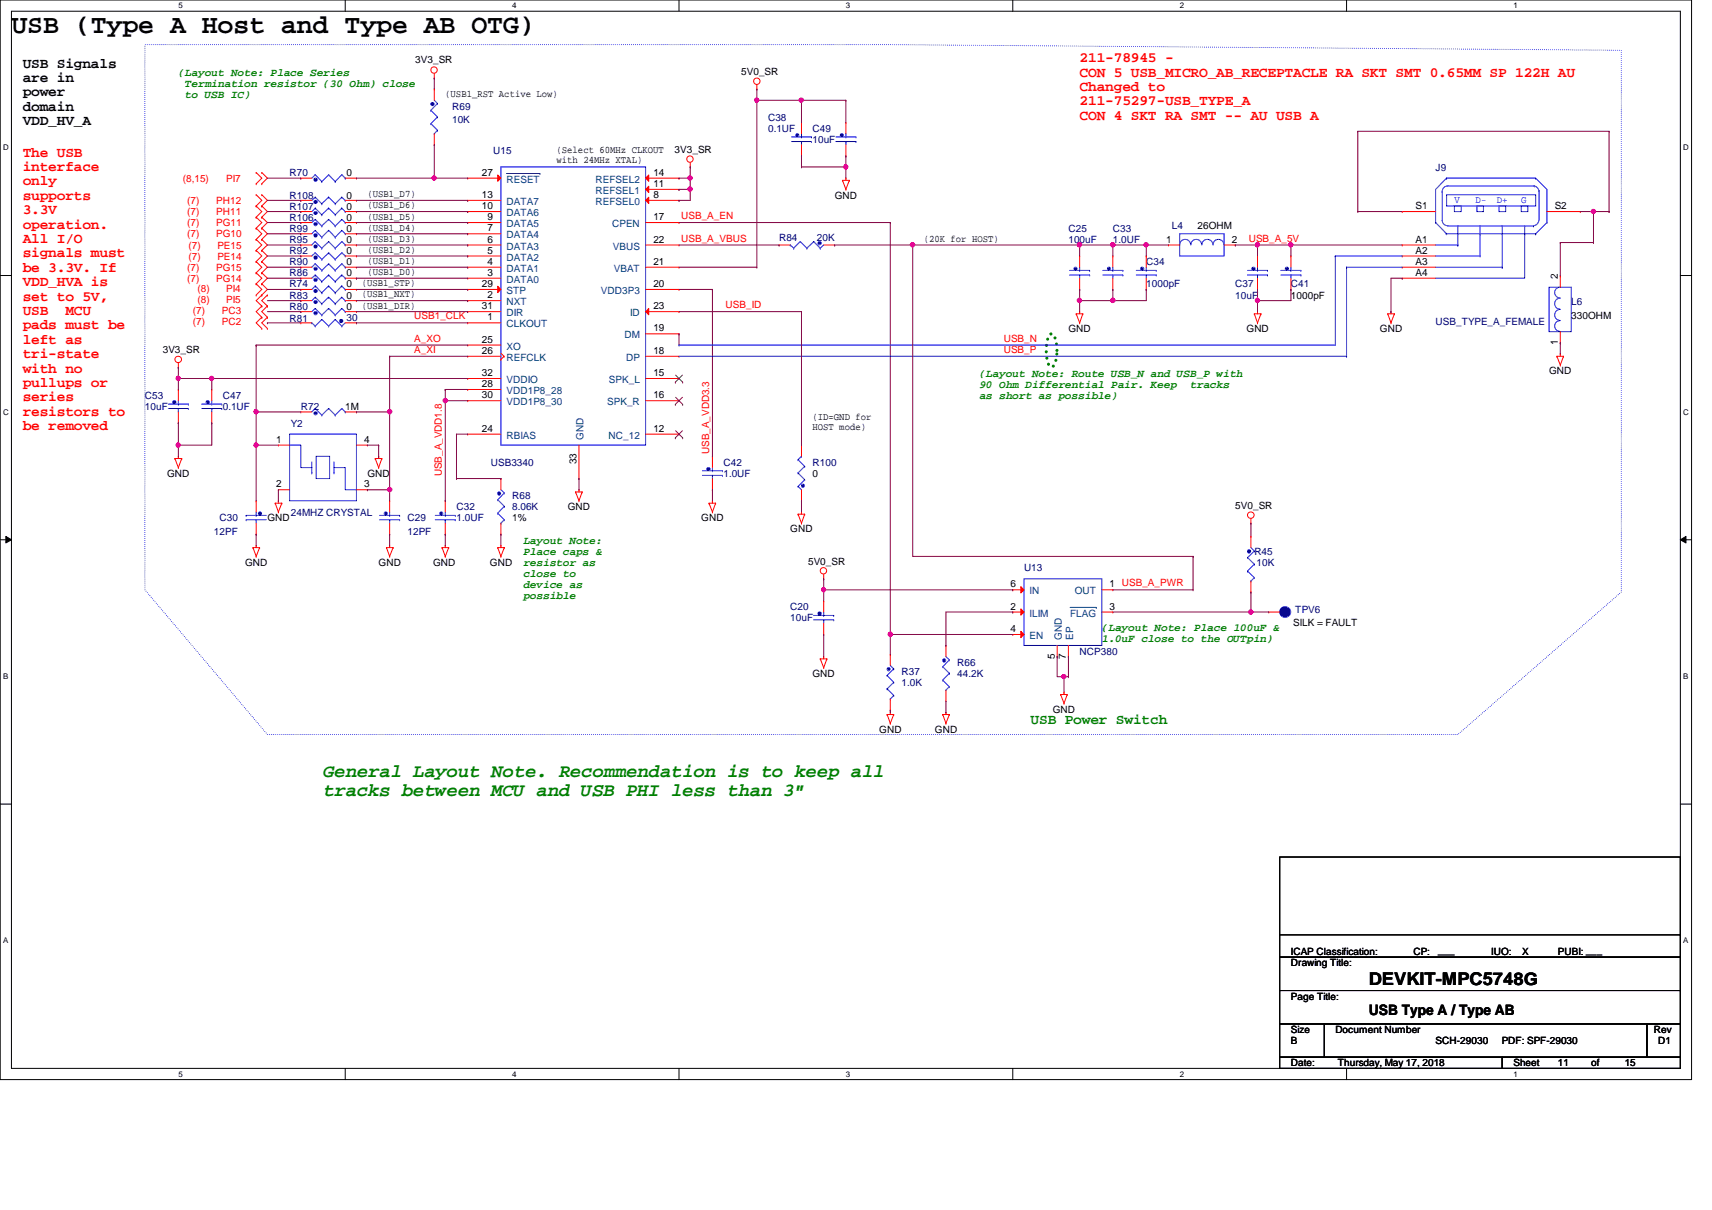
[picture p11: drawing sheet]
<svg xmlns="http://www.w3.org/2000/svg" width="297mm" height="210mm" viewBox="0 0 297 210" stroke-linecap="round" stroke-linejoin="round" font-family="sans-serif">
<defs><g id="words">
<text font-size="4.6" x="2" y="5.8">USB (Type A Host and Type AB OTG)</text>
<g font-size="3.3" fill="#008000">
<text x="56" y="134.8">General Layout Note. Recommendation is to keep all</text>
<text x="56" y="138">tracks between MCU and USB PHI less than 3&quot;</text>
</g>
<text font-size="3" x="237.5" y="170.8">DEVKIT-MPC5748G</text>
<g font-size="2.5">
<text x="3.9" y="11.7">USB Signals</text>
<text x="3.9" y="14.2">are in</text>
<text x="3.9" y="16.7">power</text>
<text x="3.9" y="19.2">domain</text>
<text x="3.9" y="21.7">VDD_HV_A</text>
<text x="237.5" y="176.1">USB Type A / Type AB</text>
</g>
<g font-size="2.5" fill="#f00">
<text x="187.3" y="10.8">211-78945 -</text>
<text x="187.3" y="13.3">CON 5 USB_MICRO_AB_RECEPTACLE RA SKT SMT 0.65MM SP 122H AU</text>
<text x="187.3" y="15.8">Changed to</text>
<text x="187.3" y="18.3">211-75297-USB_TYPE_A</text>
<text x="187.3" y="20.8">CON 4 SKT RA SMT -- AU USB A</text>
<text x="3.9" y="27.2">The USB</text>
<text x="3.9" y="29.7">interface</text>
<text x="3.9" y="32.2">only</text>
<text x="3.9" y="34.7">supports</text>
<text x="3.9" y="37.2">3.3V</text>
<text x="3.9" y="39.7">operation.</text>
<text x="3.9" y="42.2">All I/O</text>
<text x="3.9" y="44.7">signals must</text>
<text x="3.9" y="47.2">be 3.3V. If</text>
<text x="3.9" y="49.7">VDD_HVA is</text>
<text x="3.9" y="52.2">set to 5V,</text>
<text x="3.9" y="54.7">USB</text>
<text x="3.9" y="57.1">pads must be</text>
<text x="3.9" y="59.6">left as</text>
<text x="11.3" y="54.7">MCU</text>
<text x="3.9" y="62.1">tri-state</text>
<text x="3.9" y="64.6">with no</text>
<text x="3.9" y="67.1">pullups or</text>
<text x="3.9" y="69.6">series</text>
<text x="3.9" y="72.1">resistors to</text>
<text x="3.9" y="74.6">be removed</text>
</g>
<text font-size="2.5" fill="#008000" x="178.8" y="125.6">USB Power Switch</text>
<g font-size="1.9" fill="#008000">
<text x="30.9" y="13.3">(Layout Note: Place Series</text>
<text x="32.1" y="15.2">Termination resistor (30 Ohm) close</text>
<text x="32.1" y="17.1">to USB IC)</text>
<text x="169.9" y="65.4">(Layout Note: Route USB_N and USB_P with</text>
<text x="169.9" y="67.3">90 Ohm Differential Pair. Keep</text>
<text x="169.9" y="69.2">as short as possible)</text>
<text x="206.5" y="67.3">tracks</text>
<text x="90.8" y="94.3">Layout Note:</text>
<text x="90.8" y="96.2">Place caps &amp;</text>
<text x="90.8" y="98.1">resistor as</text>
<text x="90.8" y="100">close to</text>
<text x="90.8" y="101.9">device as</text>
<text x="90.8" y="103.8">possible</text>
<text x="191.2" y="109.4">(Layout Note: Place 100uF &amp;</text>
<text x="191.2" y="111.3">1.0uF close to the OUTpin)</text>
</g>
<g font-size="1.7">
<text x="72" y="10.9">3V3_SR</text>
<text x="77.3" y="16.8">(USB1_RST Active Low)</text>
<text x="128.6" y="13">5V0_SR</text>
<text x="96.6" y="26.5">(Select 60MHz CLKOUT</text>
<text x="96.6" y="28.2">with 24MHz XTAL)</text>
<text x="117" y="26.5">3V3_SR</text>
<text x="60.1" y="34.5">0</text>
<text x="60.1" y="30.6">0</text>
<text x="63.8" y="34.2">(USB1_D7)</text>
<text x="83.6" y="34.3">13</text>
<text x="83.6" y="30.5">27</text>
<text x="113.4" y="34.3">8</text>
<text x="113.4" y="32.4">11</text>
<text x="113.4" y="30.5">14</text>
<text x="144.8" y="34.5">GND</text>
<text x="60.1" y="36.4">0</text>
<text x="60.1" y="38.3">0</text>
<text x="60.1" y="40.2">0</text>
<text x="63.8" y="36.2">(USB1_D6)</text>
<text x="63.8" y="38.1">(USB1_D5)</text>
<text x="63.8" y="40">(USB1_D4)</text>
<text x="63.8" y="42">(USB1_D3)</text>
<text x="83.6" y="36.3">10</text>
<text x="84.6" y="40.1">7</text>
<text x="84.6" y="38.2">9</text>
<text x="113.4" y="38.2">17</text>
<text x="160.3" y="42">(20K for HOST)</text>
<text x="207.8" y="39.7">26OHM</text>
<text x="245.6" y="36.3">S1</text>
<text x="269.7" y="36.3">S2</text>
<text x="60.1" y="46">0</text>
<text x="60.1" y="48">0</text>
<text x="60.1" y="42.2">0</text>
<text x="60.1" y="44.1">0</text>
<text x="63.8" y="43.9">(USB1_D2)</text>
<text x="63.8" y="45.8">(USB1_D1)</text>
<text x="63.8" y="47.8">(USB1_D0)</text>
<text x="84.6" y="47.8">3</text>
<text x="84.6" y="45.9">4</text>
<text x="84.6" y="44">5</text>
<text x="84.6" y="42.1">6</text>
<text x="113.4" y="45.9">21</text>
<text x="113.4" y="42.1">22</text>
<text x="202.4" y="42.1">1</text>
<text x="213.7" y="42.1">2</text>
<text x="245.6" y="42.1">A1</text>
<text x="245.6" y="44">A2</text>
<text x="245.6" y="45.9">A3</text>
<text x="245.6" y="47.8">A4</text>
<text x="60.1" y="49.9">0</text>
<text x="60.1" y="51.8">0</text>
<text x="60.1" y="53.8">0</text>
<text x="62.8" y="53.6">(USB1_DIR)</text>
<text x="62.8" y="49.7">(USB1_STP)</text>
<text x="62.8" y="51.6">(USB1_NXT)</text>
<text x="83.6" y="49.8">29</text>
<text x="83.6" y="53.6">31</text>
<text x="84.6" y="51.7">2</text>
<text x="113.4" y="49.8">20</text>
<text x="113.4" y="53.6">23</text>
<text x="224" y="51.8">1000pF</text>
<text x="270.3" y="48.5" transform="rotate(-90 270.3 48.5)">2</text>
<text x="83.6" y="59.4">25</text>
<text x="84.6" y="55.6">1</text>
<text x="113.4" y="57.5">19</text>
<text x="185.4" y="57.6">GND</text>
<text x="216.3" y="57.6">GND</text>
<text x="239.4" y="57.6">GND</text>
<text x="270.3" y="59.9" transform="rotate(-90 270.3 59.9)">1</text>
<text x="272.6" y="55.3">330OHM</text>
<text x="28.2" y="61.3">3V3_SR</text>
<text x="83.6" y="61.4">26</text>
<text x="83.6" y="65.2">32</text>
<text x="113.4" y="65.2">15</text>
<text x="113.4" y="61.4">18</text>
<text x="268.8" y="64.9">GND</text>
<text x="59.9" y="71.1">1M</text>
<text x="83.6" y="67.1">28</text>
<text x="83.6" y="69.1">30</text>
<text x="113.4" y="69.1">16</text>
<text x="47.9" y="76.8">1</text>
<text x="63.2" y="76.8">4</text>
<text x="83.6" y="74.9">24</text>
<text x="113.4" y="74.9">12</text>
<text x="141" y="72.9">(ID=GND for</text>
<text x="141" y="74.6">HOST mode)</text>
<text x="29" y="82.7">GND</text>
<text x="63.8" y="82.7">GND</text>
<text x="100" y="80.5" transform="rotate(-90 100 80.5)">33</text>
<text x="141" y="82.7">0</text>
<text x="47.9" y="84.5">2</text>
<text x="63.2" y="84.5">3</text>
<text x="98.5" y="88.5">GND</text>
<text x="214.3" y="88.3">5V0_SR</text>
<text x="46.4" y="90.4">GND</text>
<text x="88.9" y="90.4">1%</text>
<text x="121.7" y="90.4">GND</text>
<text x="137.1" y="92.4">GND</text>
<text x="42.5" y="98.1">GND</text>
<text x="65.7" y="98.1">GND</text>
<text x="75.1" y="98.1">GND</text>
<text x="85" y="98.1">GND</text>
<text x="140.2" y="98">5V0_SR</text>
<text x="175.3" y="101.9">6</text>
<text x="192.5" y="101.9">1 USB_A_PWR</text>
<text x="175.3" y="105.7">2</text>
<text x="192.5" y="105.7">3</text>
<text x="175.3" y="109.6">4</text>
<text x="224.4" y="108.6">SILK = FAULT</text>
<text x="141" y="117.4">GND</text>
<text x="183" y="114.3" transform="rotate(-90 183 114.3)">5</text>
<text x="185" y="114.3" transform="rotate(-90 185 114.3)">7</text>
<text x="182.7" y="123.6">GND</text>
<text x="152.6" y="127.1">GND</text>
<text x="162.2" y="127.1">GND</text>
<text x="224" y="167.6">Drawing Title:</text>
<text x="224" y="165.7">ICAP Classification:</text>
<text x="245.2" y="165.7">CP:</text>
<text x="249.5" y="165.5">___</text>
<text x="258.7" y="165.7">IUO:</text>
<text x="264.1" y="165.7">X</text>
<text x="270.3" y="165.7">PUBI: ___</text>
<text x="224" y="173.4">Page Title:</text>
<text x="224" y="179.2">Size</text>
<text x="231.7" y="179.2">Document Number</text>
<text x="286.9" y="179.2">Rev</text>
<text x="224" y="185">Date:</text>
<text x="224" y="181.1">B</text>
<text x="232.1" y="185">Thursday, May 17, 2018</text>
<text x="249.1" y="181.1">SCH-29030</text>
<text x="260.6" y="181.1">PDF: SPF-29030</text>
<text x="262.6" y="185">Sheet</text>
<text x="270.3" y="185">11</text>
<text x="276.1" y="185">of</text>
<text x="281.9" y="185">15</text>
<text x="287.7" y="181.1">D1</text>
</g>
<g font-size="1.7" fill="#000080">
<text x="78.4" y="19">R69</text>
<text x="78.4" y="21.3">10K</text>
<text x="133.3" y="20.9">C38</text>
<text x="133.3" y="22.9">0.1UF</text>
<text x="141" y="22.9">C49</text>
<text x="85.6" y="26.7">U15</text>
<text x="141" y="24.8">10uF</text>
<text x="249.1" y="29.6">J9</text>
<text x="50.2" y="34.5">R108</text>
<text x="50.2" y="30.6">R70</text>
<text x="50.2" y="36.4">R107</text>
<text x="50.2" y="38.3">R106</text>
<text x="50.2" y="40.2">R99</text>
<text x="135.2" y="41.8">R84</text>
<text x="141.7" y="41.8">20K</text>
<text x="185.4" y="40.2">C25</text>
<text x="193.1" y="40.2">C33</text>
<text x="203.3" y="39.7">L4</text>
<text x="50.2" y="46">R90</text>
<text x="50.2" y="48">R86</text>
<text x="50.2" y="42.2">R95</text>
<text x="50.2" y="44.1">R92</text>
<text x="185.4" y="42.2">100uF</text>
<text x="193.1" y="42.2">1.0UF</text>
<text x="198.9" y="46">C34</text>
<text x="50.2" y="49.9">R74</text>
<text x="50.2" y="51.8">R83</text>
<text x="50.2" y="53.8">R80</text>
<text x="198.9" y="49.9">1000pF</text>
<text x="214.3" y="49.9">C37</text>
<text x="214.3" y="51.8">10uF</text>
<text x="224" y="49.9">C41</text>
<text x="272.6" y="53">L6</text>
<text x="50.2" y="55.9">R81</text>
<text x="60.1" y="55.7">30</text>
<text x="249.1" y="56.4">USB_TYPE_A_FEMALE</text>
<text x="25.1" y="69.2">C53</text>
<text x="25.1" y="71.1">10uF</text>
<text x="38.6" y="69.2">C47</text>
<text x="38.6" y="71.1">0.1UF</text>
<text x="52.2" y="71.1">R72</text>
<text x="50.5" y="74">Y2</text>
<text x="85.2" y="80.8">USB3340</text>
<text x="125.5" y="80.8">C42</text>
<text x="125.5" y="82.7">1.0UF</text>
<text x="141" y="80.8">R100</text>
<text x="50.5" y="89.5">24MHZ CRYSTAL</text>
<text x="79.2" y="88.5">C32</text>
<text x="88.9" y="86.6">R68</text>
<text x="88.9" y="88.5">8.06K</text>
<text x="37.1" y="92.8">12PF</text>
<text x="38.1" y="90.4">C30</text>
<text x="70.7" y="90.4">C29</text>
<text x="70.7" y="92.8">12PF</text>
<text x="79.2" y="90.4">1.0UF</text>
<text x="177.7" y="99.1">U13</text>
<text x="217.6" y="96.2">R45</text>
<text x="218" y="98.1">10K</text>
<text x="137.1" y="105.9">C20</text>
<text x="137.1" y="107.8">10uF</text>
<text x="224.7" y="106.3">TPV6</text>
<text x="187.3" y="113.6">NCP380</text>
<text x="156.4" y="117.1">R37</text>
<text x="156.4" y="119">1.0K</text>
<text x="166.1" y="115.5">R66</text>
<text x="166.1" y="117.4">44.2K</text>
</g>
<g font-size="1.7" fill="#f00">
<text x="31.7" y="31.5">(8,15)</text>
<text x="32.5" y="35.4">(7)</text>
<text x="37.5" y="35.4">PH12</text>
<text x="39.2" y="31.5">PI7</text>
<text x="32.5" y="41.2">(7)</text>
<text x="32.5" y="39.3">(7)</text>
<text x="32.5" y="37.3">(7)</text>
<text x="37.5" y="41.2">PG10</text>
<text x="37.5" y="39.3">PG11</text>
<text x="37.5" y="37.3">PH11</text>
<text x="118.2" y="38">USB_A_EN</text>
<text x="118.2" y="41.9">USB_A_VBUS</text>
<text x="216.7" y="41.9">USB_A_5V</text>
<text x="32.5" y="47">(7)</text>
<text x="32.7" y="45">(7)</text>
<text x="32.7" y="43.1">(7)</text>
<text x="37.5" y="47">PG15</text>
<text x="37.7" y="45">PE14</text>
<text x="37.7" y="43.1">PE15</text>
<text x="32.5" y="48.9">(7)</text>
<text x="34.2" y="50.7">(8)</text>
<text x="34.2" y="52.6">(8)</text>
<text x="37.5" y="48.9">PG14</text>
<text x="39.2" y="50.7">PI4</text>
<text x="39.2" y="52.6">PI5</text>
<text x="125.9" y="53.5">USB_ID</text>
<text x="33.4" y="56.4">(7)</text>
<text x="33.4" y="54.5">(7)</text>
<text x="38.5" y="56.4">PC2</text>
<text x="38.5" y="54.5">PC3</text>
<text x="71.9" y="59.3">A_XO</text>
<text x="71.9" y="55.4">USB1_CLK</text>
<text x="174.2" y="59.3">USB_N</text>
<text x="71.9" y="61.2">A_XI</text>
<text x="174.2" y="61.2">USB_P</text>
<text x="76.7" y="82.6" transform="rotate(-90 76.7 82.6)">USB_A_VDD1.8</text>
<text x="123" y="78.8" transform="rotate(-90 123 78.8)">USB_A_VDD3.3</text>
</g>
<g font-size="1.7" fill="#004080">
<text x="87.9" y="35.6">DATA7</text>
<text x="87.9" y="31.7">RESET</text>
<text x="103.3" y="35.6">REFSEL0</text>
<text x="103.3" y="33.7">REFSEL1</text>
<text x="103.3" y="31.7">REFSEL2</text>
<text x="87.9" y="41.4">DATA4</text>
<text x="87.9" y="39.4">DATA5</text>
<text x="87.9" y="37.5">DATA6</text>
<text x="106.2" y="39.4">CPEN</text>
<text x="87.9" y="47.2">DATA1</text>
<text x="87.9" y="45.2">DATA2</text>
<text x="87.9" y="43.3">DATA3</text>
<text x="106.3" y="43.3">VBUS</text>
<text x="106.5" y="47.2">VBAT</text>
<text x="87.9" y="53">NXT</text>
<text x="87.9" y="49.1">DATA0</text>
<text x="87.9" y="51">STP</text>
<text x="104.3" y="51">VDD3P3</text>
<text x="87.9" y="56.8">CLKOUT</text>
<text x="87.9" y="54.9">DIR</text>
<text x="108.4" y="58.7">DM</text>
<text x="109.3" y="54.9">ID</text>
<text x="87.9" y="60.7">XO</text>
<text x="87.9" y="62.6">REFCLK</text>
<text x="108.6" y="62.6">DP</text>
<text x="87.9" y="68.4">VDD1P8_28</text>
<text x="87.9" y="70.3">VDD1P8_30</text>
<text x="87.9" y="66.5">VDDIO</text>
<text x="105.4" y="70.3">SPK_R</text>
<text x="105.7" y="66.5">SPK_L</text>
<text x="87.9" y="76.1">RBIAS</text>
<text x="101.3" y="76.2" transform="rotate(-90 101.3 76.2)">GND</text>
<text x="105.6" y="76.1">NC_12</text>
<text x="178.6" y="107">ILIM</text>
<text x="178.6" y="103.1">IN</text>
<text x="185.7" y="107">FLAG</text>
<text x="186.5" y="103.1">OUT</text>
<text x="178.6" y="110.9">EN</text>
<text x="184.2" y="111" transform="rotate(-90 184.2 111)">GND</text>
<text x="186.2" y="111" transform="rotate(-90 186.2 111)">EP</text>
</g>
<g font-size="1.7" fill="#00f">
<text x="252.3" y="35.2">V</text>
<text x="256" y="35.2">D-</text>
<text x="259.7" y="35.2">D+</text>
<text x="263.9" y="35.2">G</text>
</g>
<g font-size="1.4">
<text x="30.9" y="1.4">5</text>
<text x="88.9" y="1.4">4</text>
<text x="146.8" y="1.4">3</text>
<text x="204.7" y="1.4">2</text>
<text x="262.6" y="1.4">1</text>
<text x=".5" y="26.1">D</text>
<text x="292.1" y="26.1">D</text>
<text x=".5" y="71.9">C</text>
<text x="292.1" y="71.9">C</text>
<text x=".5" y="117.8">B</text>
<text x="292.1" y="117.8">B</text>
<text x=".5" y="163.6">A</text>
<text x="292.1" y="163.6">A</text>
<text x="30.9" y="186.8">5</text>
<text x="88.9" y="186.8">4</text>
<text x="146.8" y="186.8">3</text>
<text x="204.7" y="186.8">2</text>
<text x="262.6" y="186.8">1</text>
</g>
</g></defs>
<path d="M0 0h293.5v187.3h-293.5zM2 1.9h289.5v183.4h-289.5z" fill="none" stroke="#000" stroke-width=".17"/>
<g fill="#fff">
<path d="M30.9 .2h.8v1.5h-.8z"/>
<path d="M30.9 185.5h.8v1.6h-.8z"/>
</g>
<path d="M59.9 0v1.9M59.9 185.3v2" fill="none" stroke="#000" stroke-width=".17"/>
<g fill="#fff">
<path d="M88.9 .2h.7v1.5h-.7z"/>
<path d="M88.9 185.5h.7v1.6h-.7z"/>
</g>
<path d="M117.8 0v1.9M117.8 185.3v2" fill="none" stroke="#000" stroke-width=".17"/>
<g fill="#fff">
<path d="M146.8 .2h.7v1.5h-.7z"/>
<path d="M146.8 185.5h.7v1.6h-.7z"/>
</g>
<path d="M175.7 0v1.9M175.7 185.3v2" fill="none" stroke="#000" stroke-width=".17"/>
<g fill="#fff">
<path d="M204.7 .2h.7v1.5h-.7z"/>
<path d="M204.7 185.5h.7v1.6h-.7z"/>
</g>
<path d="M233.6 0v1.9M233.6 185.3v2" fill="none" stroke="#000" stroke-width=".17"/>
<g fill="#fff">
<path d="M262.6 .2h.8v1.5h-.8z"/>
<path d="M262.6 185.5h.8v1.6h-.8z"/>
<path d="M.5 24.8h1v1.6h-1z"/>
<path d="M292.1 24.8h.9v1.6h-.9z"/>
<path d="M.5 70.7h1v1.5h-1z"/>
<path d="M292.1 70.7h.9v1.5h-.9z"/>
</g>
<path d="M0 47.8h2M291.5 47.8h2" fill="none" stroke="#000" stroke-width=".17"/>
<g fill="#fff">
<path d="M.5 116.5h.9v1.6h-.9z"/>
<path d="M292.1 116.5h.8v1.6h-.8z"/>
</g>
<path d="M0 93.6h2M1 93l1 .6-1 .6zM291.5 93.6l1-.6v1.2zM291.5 93.6h2" fill="none" stroke="#000" stroke-width=".17"/>
<path d="M1 93l1 .6-1 .6zM291.5 93.6l1-.6v1.2z" fill="#000"/>
<g fill="#fff">
<path d="M.5 162.4h.9v1.5h-.9z"/>
<path d="M292.1 162.4h.8v1.5h-.8z"/>
</g>
<path d="M0 139.5h2M291.5 139.5h2M222 148.7h69.5v17.3h-69.5zM222 166h69.5v5.8h-69.5zM222 171.8h69.5v5.8h-69.5zM222 177.6h7.8v5.8h-7.8zM222 162.2h69.5M229.8 177.6h55.9v5.8h-55.9zM285.7 177.6h5.8v5.8h-5.8zM291.5 162.2h.1M222 183.4h38.6v1.9h-38.6zM260.6 183.4h30.9v1.9h-30.9z" fill="none" stroke="#000" stroke-width=".17"/>
<path d="M182.2 58l.3-.1a1.53 1.53 0 0 1 .8 1.4l.1 .7a5.2 5.2 0 0 1-.7 3.6l-.2 .1a1.51 1.51 0 0 1-.9-1.5l-.1-1.4a4.6 4.6 0 0 1 .7-2.8z" fill="none" stroke="#008000" stroke-width=".55" stroke-dasharray="0 1.1"/>
<path d="M25.1 7.7h129.4l126.8 1v94l-28.4 24.7h-206.5l-21.3-25.1z" fill="none" stroke="#00f" stroke-width=".17" stroke-dasharray="0 .3"/>
<g fill="none" stroke="#f00" stroke-width=".17">
<path d="M75.3 13.5h.1M75.3 12.7v.8M131.3 15.5h.1M131.3 14.7v.8M44.4 39.6h.1M44.4 37.7h.1M44.4 35.7h.1M44.4 33.8h.1M44.4 29.9h.1M44.4 31.9h.1M44.4 39.6l1 1-1 .9M44.4 37.7l1 .9-1 1"/>
<path d="M44.4 35.7l1 1-1 1M44.4 33.8l1 1-1 .9M44.4 29.9l1 1-1 1M45.4 39.6h.1M45.4 37.7h.1M45.4 35.7h.1M45.4 33.8h.1M45.4 31.9h.1M45.4 29.9h.1M45.4 39.6l1 1-1 .9M45.4 37.7l1 .9-1 1M45.4 35.7l1 1-1 1"/>
<path d="M45.4 33.8l1 1-1 .9M45.4 29.9l1 1-1 1M119.8 29h.1M119.8 28.2v.8M146.2 31.3h.1M146.2 31.3h1.2M146.2 31.3l.6 1.6M146.8 30.9h.1M146.8 32.9h.1M146.8 30.9v.4M147.4 31.3h.1M147.4 31.3l-.6 1.6"/>
<path d="M44.4 49.2h.1M44.4 51.2h.1M44.4 45.4h.1M44.4 47.3h.1M44.4 43.4h.1M44.4 41.5h.1M44.4 49.2l1 1-1 1M44.4 45.4l1 1-1 .9M44.4 43.4l1 1-1 1M44.4 41.5l1 1-1 .9M44.4 47.3l1 1-1 .9M45.4 51.2h.1"/>
<path d="M45.4 49.2h.1M45.4 53.1h.1M45.4 55h.1M45.4 57h.1M45.4 47.3h.1M45.4 45.4h.1M45.4 43.4h.1M45.4 41.5h.1M45.4 49.2l1 1-2 2 1 .9M45.4 55l-1 1 1 1M45.4 53.1l-1 1 1 .9M45.4 45.4l1 1-1 .9"/>
<path d="M45.4 43.4l1 1-1 1M45.4 41.5l1 1-1 .9M45.4 47.3l1 1-1 .9M46.4 51.2h.1M46.4 53.1h.1M46.4 55h.1M46.4 57h.1M46.4 51.2l-1 1 1 .9M46.4 55l-1 1 1 1M46.4 53.1l-1 1 1 .9M186.7 54.4h.1M186.7 54.4h1.2"/>
<path d="M186.7 54.4l.6 1.6M187.3 54.1h.1M187.3 56h.1M187.3 54.1v.3M187.9 54.4h.1M187.9 54.4l-.6 1.6M217.6 54.4h.1M217.6 54.4h1.2M217.6 54.4l.6 1.6M218.2 54.1h.1M218.2 56h.1M218.2 54.1v.3"/>
<path d="M218.8 54.4h.1M218.8 54.4l-.6 1.6M240.8 54.4h.1M240.8 54.4h1.1M240.8 54.4l.5 1.6M241.3 54.1h.1M241.3 56h.1M241.3 54.1v.3M241.9 54.4h.1M241.9 54.4l-.6 1.6M30.3 79.5h.1M30.3 79.5h1.2"/>
<path d="M30.3 79.5l.6 1.6M30.9 79.2h.1M30.9 63.7h.1M30.9 62.9v.8M30.9 79.2v.3M31.5 79.5h.1M31.5 79.5l-.6 1.6M65.1 79.5h.1M65.1 79.5h1.1M65.1 79.5l.6 1.6M65.7 79.2h.1M65.7 79.2v.3"/>
<path d="M66.2 79.5h.1M66.2 79.5l-.5 1.6M270.1 61.8h.1M270.1 61.8h1.2M270.1 61.8l.6 1.5M270.7 61.4h.1M270.7 63.3h.1M270.7 61.4v.4M271.3 61.8h.1M271.3 61.8l-.6 1.5M30.9 81.1h.1M43.9 95h.1"/>
<path d="M43.9 95h1.1M43.9 95l.5 1.5M44.4 94.6h.1M44.4 96.5h.1M44.4 94.6v.4M45 95h.1M45 95l-.6 1.5M47.7 87.3h.1M47.7 87.3h1.2M47.7 87.3l.6 1.5M48.3 86.9h.1M48.3 88.8h.1"/>
<path d="M48.3 86.9v.4M48.9 87.3h.1M48.9 87.3l-.6 1.5M65.7 81.1h.1M67.1 95h.1M67.1 95h1.1M67.1 95l.5 1.5M67.6 94.6h.1M67.6 96.5h.1M67.6 94.6v.4M68.2 95h.1M68.2 95l-.6 1.5"/>
<path d="M76.7 95h.1M76.7 95h1.1M76.7 95l.6 1.5M77.3 94.6h.1M77.3 96.5h.1M77.3 94.6v.4M77.8 95h.1M77.8 95l-.5 1.5M86.4 95h.1M86.4 95h1.1M86.4 95l.5 1.5M86.9 94.6h.1"/>
<path d="M86.9 96.5h.1M86.9 94.6v.4M87.5 95h.1M87.5 95l-.6 1.5M99.9 85.3h.1M99.9 85.3h1.1M99.9 85.3l.6 1.6M100.5 85h.1M100.5 86.9h.1M100.5 85v.3M101 85.3h.1M101 85.3l-.5 1.6"/>
<path d="M123 87.3h.1M123 87.3h1.2M123 87.3l.6 1.5M123.6 86.9h.1M123.6 88.8h.1M123.6 86.9v.4M124.2 87.3h.1M124.2 87.3l-.6 1.5M138.5 89.2h.1M138.5 89.2h1.1M138.5 89.2l.6 1.6M139.1 88.8h.1"/>
<path d="M139.1 90.8h.1M139.1 88.8v.4M139.6 89.2h.1M139.6 89.2l-.5 1.6M142.9 99.6v.8M217 90.8h.1M217 90v.8M142.3 114.3h.1M142.3 114.3h1.2M142.3 114.3l.6 1.5M142.9 100.4h.1M142.9 113.9h.1"/>
<path d="M142.9 115.8h.1M142.9 113.9v.4M143.5 114.3h.1M143.5 114.3l-.6 1.5M153.9 124h.1M153.9 124h1.2M153.9 124l.6 1.5M154.5 123.6h.1M154.5 125.5h.1M154.5 123.6v.4M155.1 124h.1M155.1 124l-.6 1.5"/>
<path d="M163.6 124h.1M163.6 124h1.1M163.6 124l.5 1.5M164.1 123.6h.1M164.1 125.5h.1M164.1 123.6v.4M164.7 124h.1M164.7 124l-.6 1.5M184 120.5h.1M184 120.5h1.2M184 120.5l.6 1.5M184.6 120.1h.1"/>
<path d="M184.6 122h.1M184.6 120.1v.4M185.2 120.5h.1M185.2 120.5l-.6 1.5"/>
<circle cx="75.3" cy="12.1" r=".56"/>
<circle cx="131.3" cy="14.1" r=".56"/>
<circle cx="119.7" cy="27.6" r=".56"/>
<circle cx="30.9" cy="62.4" r=".56"/>
<circle cx="142.9" cy="99" r=".56"/>
<circle cx="217" cy="89.4" r=".56"/>
</g>
<path d="M54.7 34.2h.1M54.7 34.2l-.6 .6M54.7 34.2l1.1 1.1M55.8 35.3h.1M57 34.2h.1M57 34.2l-1.2 1.1M57 34.2l1.2 1.1M58.2 35.3h.1M59.3 34.2h.1M59.3 34.2l-1.1 1.1M59.3 34.2l.6 .6M59.9 34.8h.1" fill="none" stroke="#00f" stroke-width=".17"/>
<circle cx="54.7" cy="35" r=".29" fill="#00f"/>
<g fill="none" stroke="#00f" stroke-width=".17">
<path d="M86.4 86.7h.1M86.4 89h.1M86.4 86.7l1.1 1.1M86.4 89l1.1 1.2M86.9 90.8h.1M86.9 85l.6 .5M87.5 85.5h.1M87.5 87.8h.1M87.5 90.2h.1M87.5 85.5l-1.1 1.2M87.5 87.8l-1.1 1.2M87.5 90.2l-.6 .6"/>
<circle cx="54.7" cy="35" r=".29"/>
</g>
<path d="M52.2 34.8h.1M52.2 34.8h1.9M59.9 34.8h1.9M61.8 34.8h.1" fill="none" stroke="#f00" stroke-width=".17"/>
<circle cx="86.6" cy="85.6" r=".27" fill="#00f"/>
<g fill="none" stroke="#00f" stroke-width=".17">
<path d="M137.3 24.6h3.5M137.3 23.7h3.5M139.1 24.6h.1M139.1 24.6v.5M140.8 24.6h.1M140.8 23.7h.1"/>
<circle cx="86.6" cy="85.6" r=".27"/>
</g>
<path d="M86.9 83h.1M86.9 92.7h.1M86.9 83v2M86.9 90.8v1.9" fill="none" stroke="#f00" stroke-width=".17"/>
<circle cx="138.3" cy="23.5" r=".26" fill="#00f"/>
<g fill="none" stroke="#00f" stroke-width=".17">
<path d="M139.1 23.7h.1M139.1 23.2v.5"/>
<circle cx="138.3" cy="23.5" r=".26"/>
</g>
<path d="M139.1 21.3h.1M139.1 27.1h.1M139.1 21.3v1.9M139.1 25.1v2" fill="none" stroke="#f00" stroke-width=".17"/>
<circle cx="223" cy="106.2" r=".95" fill="#00f"/>
<g fill="none" stroke="#00f" stroke-width=".17">
<path d="M54.1 56h.1M54.1 56l.6 .6M54.7 56.6h.1M55.8 55.4h.1M55.8 55.4l1.2 1.2M55.8 55.4l-1.1 1.2M57 56.6h.1M58.2 55.4h.1M58.2 55.4l1.1 1.2M58.2 55.4l-1.2 1.2M59.3 56.6h.1M59.9 56l-.6 .6"/>
<circle cx="223" cy="106.2" r=".95"/>
</g>
<path d="M220.1 106.2h.1M220.1 106.2h1.9" fill="none" stroke="#f00" stroke-width=".17"/>
<circle cx="59.2" cy="55.7" r=".29" fill="#00f"/>
<g fill="none" stroke="#00f" stroke-width=".17">
<path d="M54.7 45.8h.1M54.7 45.8l-.6 .6M54.7 45.8l1.1 1.1M55.8 46.9h.1M57 45.8h.1M57 45.8l-1.2 1.1M57 45.8l1.2 1.1M58.2 46.9h.1M59.3 45.8h.1M59.3 45.8l-1.1 1.1M59.3 45.8l.6 .6M59.9 46.4h.1"/>
<circle cx="59.2" cy="55.7" r=".29"/>
</g>
<path d="M52.2 56h.1M52.2 56h1.9M59.9 56h1.9M61.8 56h.1" fill="none" stroke="#f00" stroke-width=".17"/>
<circle cx="54.8" cy="46.6" r=".27" fill="#00f"/>
<g fill="none" stroke="#00f" stroke-width=".17">
<path d="M54.7 36.1h.1M54.7 36.1l-.6 .6M54.7 36.1l1.1 1.2M55.8 37.3h.1M57 36.1h.1M57 36.1l-1.2 1.2M57 36.1l1.2 1.2M58.2 37.3h.1M59.3 36.1h.1M59.3 36.1l-1.1 1.2M59.3 36.1l.6 .6M59.9 36.7h.1"/>
<circle cx="54.8" cy="46.6" r=".27"/>
</g>
<path d="M52.2 46.4h.1M52.2 46.4h1.9M59.9 46.4h1.9M61.8 46.4h.1" fill="none" stroke="#f00" stroke-width=".17"/>
<circle cx="54.8" cy="37" r=".27" fill="#00f"/>
<g fill="none" stroke="#00f" stroke-width=".17">
<path d="M54.7 70.9h.1M54.7 70.9l-.6 .6M54.7 70.9l1.1 1.1M55.8 72h.1M57 70.9h.1M57 70.9l-1.2 1.1M57 70.9l1.2 1.1M58.2 72h.1M59.3 70.9h.1M59.3 70.9l-1.1 1.1M59.3 70.9l.6 .6M59.9 71.5h.1"/>
<circle cx="54.8" cy="37" r=".27"/>
</g>
<path d="M52.2 36.7h.1M52.2 36.7h1.9M59.9 36.7h1.9M61.8 36.7h.1" fill="none" stroke="#f00" stroke-width=".17"/>
<circle cx="54.8" cy="71.7" r=".27" fill="#00f"/>
<g fill="none" stroke="#00f" stroke-width=".17">
<path d="M42.7 90.2h.1M42.7 89.4h.1M42.7 90.2h3.5M42.7 89.4h3.5M44.4 90.2h.1M44.4 90.2v.6"/>
<circle cx="54.8" cy="71.7" r=".27"/>
</g>
<path d="M52.2 71.5h.1M52.2 71.5h1.9M59.9 71.5h1.9M61.8 71.5h.1" fill="none" stroke="#f00" stroke-width=".17"/>
<circle cx="45.1" cy="89.1" r=".29" fill="#00f"/>
<g fill="none" stroke="#00f" stroke-width=".17">
<path d="M54.7 30.3h.1M54.7 30.3l-.6 .6M54.7 30.3l1.1 1.2M55.8 31.5h.1M57 30.3h.1M57 30.3l-1.2 1.2M57 30.3l1.2 1.2M58.2 31.5h.1M59.3 30.3h.1M59.3 30.3l-1.1 1.2M59.3 30.3l.6 .6M59.9 30.9h.1"/>
<path d="M44.4 89.4h.1M44.4 88.8v.6"/>
<circle cx="45.1" cy="89.1" r=".29"/>
</g>
<path d="M44.4 86.9h.1M44.4 92.7h.1M44.4 86.9v1.9M44.4 90.8v1.9" fill="none" stroke="#f00" stroke-width=".17"/>
<circle cx="54.7" cy="31.2" r=".29" fill="#00f"/>
<g fill="none" stroke="#00f" stroke-width=".17">
<path d="M35 70.9h3.5M35 70.1h3.5M36.7 70.9h.1M36.7 70.9v.6M38.5 70.9h.1M38.5 70.1h.1"/>
<circle cx="54.7" cy="31.2" r=".29"/>
</g>
<path d="M52.2 30.9h.1M52.2 30.9h1.9M59.9 30.9h1.9M61.8 30.9h.1" fill="none" stroke="#f00" stroke-width=".17"/>
<circle cx="36" cy="69.8" r=".29" fill="#00f"/>
<g fill="none" stroke="#00f" stroke-width=".17">
<path d="M54.7 47.7h.1M54.7 47.7l-.6 .6M54.7 47.7l1.1 1.2M55.8 48.9h.1M57 47.7h.1M57 47.7l-1.2 1.2M57 47.7l1.2 1.2M58.2 48.9h.1M59.3 47.7h.1M59.3 47.7l-1.1 1.2M59.3 47.7l.6 .6M59.9 48.3h.1"/>
<path d="M36.7 70.1h.1M36.7 69.5v.6"/>
<circle cx="36" cy="69.8" r=".29"/>
</g>
<path d="M36.7 67.6h.1M36.7 73.4h.1M36.7 67.6v1.9M36.7 71.5v1.9" fill="none" stroke="#f00" stroke-width=".17"/>
<circle cx="54.7" cy="48.5" r=".29" fill="#00f"/>
<g fill="none" stroke="#00f" stroke-width=".17">
<path d="M54.7 38.1h.1M54.7 38.1l-.6 .5M54.7 38.1l1.1 1.1M55.8 39.2h.1M57 38.1h.1M57 38.1l-1.2 1.1M57 38.1l1.2 1.1M58.2 39.2h.1M59.3 38.1h.1M59.3 38.1l-1.1 1.1M59.3 38.1l.6 .5M59.9 38.6h.1"/>
<circle cx="54.7" cy="48.5" r=".29"/>
</g>
<path d="M52.2 48.3h.1M52.2 48.3h1.9M59.9 48.3h1.9M61.8 48.3h.1" fill="none" stroke="#f00" stroke-width=".17"/>
<circle cx="54.7" cy="38.9" r=".29" fill="#00f"/>
<g fill="none" stroke="#00f" stroke-width=".17">
<path d="M145 24.6h3.5M145 23.7h3.5M146.8 24.6h.1M146.8 24.6v.5M148.5 24.6h.1M148.5 23.7h.1"/>
<circle cx="54.7" cy="38.9" r=".29"/>
</g>
<path d="M52.2 38.6h.1M52.2 38.6h1.9M59.9 38.6h1.9M61.8 38.6h.1" fill="none" stroke="#f00" stroke-width=".17"/>
<circle cx="146.1" cy="23.4" r=".27" fill="#00f"/>
<g fill="none" stroke="#00f" stroke-width=".17">
<path d="M86.9 29h25.1v48.2h-25.1zM146.8 23.7h.1M146.8 23.2v.5"/>
<circle cx="146.1" cy="23.4" r=".27"/>
</g>
<g fill="none" stroke="#f00" stroke-width=".17">
<path d="M146.8 21.3h.1M146.8 27.1h.1M146.8 21.3v1.9M146.8 25.1v2M81.1 56h.1M81.1 52.2h.1M81.1 48.3h.1M81.1 46.4h.1M81.1 44.4h.1M81.1 42.5h.1M81.1 40.6h.1M81.1 56h5.8"/>
<path d="M81.1 52.2h5.8M81.1 48.3h5.8M81.1 46.4h5.8M81.1 44.4h5.8M81.1 42.5h5.8M81.1 40.6h5.8"/>
</g>
<path d="M112 34.8l.6-.6v1.1z" fill="#f00"/>
<path d="M81.1 38.6h.1M81.1 36.7h.1M81.1 38.6h5.8M81.1 36.7h5.8M112 34.8l.6-.6v1.1zM112 34.8h5.8M117.8 34.8h.1" fill="none" stroke="#f00" stroke-width=".17"/>
<path d="M112 32.9l.6-.6v1.1z" fill="#f00"/>
<path d="M81.1 34.8h.1M81.1 34.8h5.8M112 32.9l.6-.6v1.1zM112 32.9h5.8M117.8 32.9h.1" fill="none" stroke="#f00" stroke-width=".17"/>
<path d="M112 30.9l.6-.5v1.1z" fill="#f00"/>
<g fill="none" stroke="#f00" stroke-width=".17">
<path d="M112 30.9l.6-.5v1.1zM112 30.9h5.8M117.8 30.9h.1M81.1 59.9h.1M81.1 59.9h5.8M112 50.2h5.8M112 46.4h5.8M117.8 50.2h.1M117.8 46.4h.1M81.1 75.3h.1M81.1 61.8h.1M81.1 75.3h5.8"/>
<path d="M81.1 61.8h5.8M86.9 62.4h.1M86.9 61.3l.6 .5M87.5 61.8h.1M87.5 61.8l-.6 .6M112 65.7h5.8M112 69.5h5.8M117.8 65.7h.1M117.8 69.5h.1"/>
</g>
<path d="M117.2 66.3h.1M117.2 70.1h.1M117.2 65.1l1.2 1.2M117.2 68.9l1.2 1.2M118.4 65.1l-1.2 1.2M118.4 68.9l-1.2 1.2M118.4 66.3h.1M118.4 70.1h.1" fill="none" stroke="#804000" stroke-width=".17"/>
<path d="M86.4 30.4l.5 .5-.5 .6z" fill="#f00"/>
<path d="M81.1 30.9h.1M81.1 30.9h5.8M86.4 30.4l.5 .5-.5 .6zM81.1 67.6h.1M81.1 67.6h5.8" fill="none" stroke="#f00" stroke-width=".17"/>
<path d="M87.9 30.1h5.8M93.7 30.1h.1" fill="none" stroke="#004080" stroke-width=".17"/>
<path d="M86.4 49.7l.5 .5-.5 .6z" fill="#f00"/>
<g fill="none" stroke="#f00" stroke-width=".17">
<path d="M112 38.6h5.8M117.8 38.6h.1M81.1 50.2h.1M81.1 54.1h.1M81.1 50.2h5.8M81.1 54.1h5.8M86.4 49.7l.5 .5-.5 .6zM112 42.5h5.8M117.8 42.5h.1M81.1 69.5h.1M81.1 65.7h.1M81.1 69.5h5.8"/>
<path d="M81.1 65.7h5.8M100.5 77.2v5.8M100.5 83h.1"/>
</g>
<path d="M112 54.1l.6-.6v1.1z" fill="#f00"/>
<path d="M112 54.1l.6-.6v1.1zM112 54.1h5.8M112 57.9h5.8M117.8 54.1h.1M117.8 57.9h.1M112 61.8h5.8M112 75.3h5.8M117.8 61.8h.1M117.8 75.3h.1" fill="none" stroke="#f00" stroke-width=".17"/>
<path d="M117.2 75.9h.1M117.2 74.7l1.2 1.2M118.4 74.7l-1.2 1.2M118.4 75.9h.1" fill="none" stroke="#804000" stroke-width=".17"/>
<path d="M65.9 90.2h3.4M65.9 89.4h3.4M67.6 90.2h.1M67.6 90.2v.6M69.3 90.2h.1M69.3 89.4h.1" fill="none" stroke="#00f" stroke-width=".17"/>
<circle cx="66.9" cy="89.1" r=".27" fill="#00f"/>
<g fill="none" stroke="#00f" stroke-width=".17">
<path d="M74.8 19.1h.1M74.8 19.1l1.1 1.2M75.3 17.4l.6 .5M75.9 17.9h.1M75.9 17.9l-1.1 1.2M74.8 21.5h.1M74.8 21.5l1.1 1.1M75.3 23.2h.1M75.9 20.3h.1M75.9 22.6h.1M75.9 20.3l-1.1 1.2M75.9 22.6l-.6 .6"/>
<path d="M50.2 75.3h11.6v11.6h-11.6zM50.2 77.2h2v3.9h1.9M54.9 79.2h2.3v3.8h-2.3zM54.1 82h.1M54.1 80.1v1.9M58 82h.1M58 81.1h1.9v3.9h1.9M58 80.1v1.9M67.6 89.4h.1M67.6 88.8v.6"/>
<circle cx="66.9" cy="89.1" r=".27"/>
</g>
<path d="M48.3 77.2h.1M48.3 77.2h1.9M61.8 77.2h2M63.8 77.2h.1M48.3 85h.1M48.3 85h1.9M61.8 85h2M63.8 85h.1M67.6 86.9h.1M67.6 92.7h.1M67.6 86.9v1.9M67.6 90.8v1.9" fill="none" stroke="#f00" stroke-width=".17"/>
<circle cx="75" cy="18" r=".29" fill="#00f"/>
<g fill="none" stroke="#00f" stroke-width=".17">
<path d="M121.9 82.5h3.4M121.9 81.7h3.4M123.6 82.5h.1M123.6 82.5v.5M125.3 82.5h.1M125.3 81.7h.1"/>
<circle cx="75" cy="18" r=".29"/>
</g>
<path d="M75.3 15.5h.1M75.3 15.5v1.9M75.3 25.1h.1M75.3 23.2v1.9" fill="none" stroke="#f00" stroke-width=".17"/>
<circle cx="122.9" cy="81.4" r=".27" fill="#00f"/>
<g fill="none" stroke="#00f" stroke-width=".17">
<path d="M54.7 49.6h.1M54.7 49.6l-.6 .6M54.7 49.6l1.1 1.2M55.8 50.8h.1M57 49.6h.1M57 49.6l-1.2 1.2M57 49.6l1.2 1.2M58.2 50.8h.1M59.3 49.6h.1M59.3 49.6l-1.1 1.2M59.3 49.6l.6 .6M59.9 50.2h.1"/>
<path d="M268.8 49.8h3.8v7.7h-3.8zM270.7 55.6a.93 .93 0 0 0-1 .9 .93 .93 0 0 0 1 1M270.7 53.7a.95 .95 0 0 0-1 .9 .95 .95 0 0 0 1 1M270.7 51.7a.95 .95 0 0 0-1 1 .95 .95 0 0 0 1 .9M270.7 49.8a.93 .93 0 0 0-1 .9 .93 .93 0 0 0 1 1M123.6 81.7h.1M123.6 81.1v.6"/>
<circle cx="122.9" cy="81.4" r=".27"/>
</g>
<path d="M270.7 59.5h.1M270.7 47.9h.1M270.7 47.9v1.9M270.7 57.5v2M123.6 79.2h.1M123.6 79.2v1.9M123.6 85h.1M123.6 83v2" fill="none" stroke="#f00" stroke-width=".17"/>
<circle cx="54.7" cy="50.5" r=".29" fill="#00f"/>
<g fill="none" stroke="#00f" stroke-width=".17">
<path d="M197.1 47.7h3.5M197.1 46.9h3.5M198.9 47.7h.1M198.9 47.7v.6M200.6 47.7h.1M200.6 46.9h.1"/>
<circle cx="54.7" cy="50.5" r=".29"/>
</g>
<path d="M52.2 50.2h.1M52.2 50.2h1.9M59.9 50.2h1.9M61.8 50.2h.1" fill="none" stroke="#f00" stroke-width=".17"/>
<circle cx="198.2" cy="46.6" r=".27" fill="#00f"/>
<g fill="none" stroke="#00f" stroke-width=".17">
<path d="M54.7 40h.1M54.7 40l-.6 .6M54.7 40l1.1 1.1M57 40h.1M57 40l-1.2 1.1M57 40l1.2 1.1M59.3 40h.1M59.3 40l-1.1 1.1M59.3 40l.6 .6M55.8 41.1h.1M58.2 41.1h.1M59.9 40.6h.1"/>
<path d="M198.9 46.9h.1M198.9 46.4v.5"/>
<circle cx="198.2" cy="46.6" r=".27"/>
</g>
<path d="M198.9 44.4h.1M198.9 50.2h.1M198.9 44.4v2M198.9 48.3v1.9" fill="none" stroke="#f00" stroke-width=".17"/>
<circle cx="54.7" cy="40.8" r=".29" fill="#00f"/>
<g fill="none" stroke="#00f" stroke-width=".17">
<path d="M29.2 70.9h3.5M29.2 70.1h3.5M30.9 70.9h.1M30.9 70.9v.6M32.7 70.9h.1M32.7 70.1h.1"/>
<circle cx="54.7" cy="40.8" r=".29"/>
</g>
<path d="M52.2 40.6h.1M52.2 40.6h1.9M59.9 40.6h1.9M61.8 40.6h.1" fill="none" stroke="#f00" stroke-width=".17"/>
<circle cx="30.2" cy="69.8" r=".29" fill="#00f"/>
<g fill="none" stroke="#00f" stroke-width=".17">
<path d="M30.9 70.1h.1M30.9 69.5v.6M153.9 117.2h.1M153.9 119.5h.1M153.9 117.2l1.2 1.2M153.9 119.5l1.2 1.1M154.5 115.4l.6 .6M155.1 116h.1M155.1 118.4h.1M155.1 116l-1.2 1.2M155.1 118.4l-1.2 1.1M154.5 121.2h.1"/>
<path d="M155.1 120.6h.1M155.1 120.6l-.6 .6"/>
<circle cx="30.2" cy="69.8" r=".29"/>
</g>
<path d="M30.9 67.6h.1M30.9 73.4h.1M30.9 67.6v1.9M30.9 71.5v1.9" fill="none" stroke="#f00" stroke-width=".17"/>
<circle cx="154.2" cy="116.1" r=".27" fill="#00f"/>
<g fill="none" stroke="#00f" stroke-width=".17">
<path d="M249.1 38.6h.1M249.1 38.6l1.9 2M250.2 33.2v5a.94 .94 0 0 0 1 1M250.2 33.2h.1M251 33.8h15.4v1.9h-15.4zM251 30.9h.1M251 30.9h15.4M251 30.9l-1.9 2v5.7M251.2 39.2h14.9M252.3 35.7h1.2v1h-1.2zM252.9 39.2v3.3M256.2 35.7h1.2v1h-1.2z"/>
<path d="M256.8 39.2v5.2M260.1 35.7h1.1v1h-1.1zM260.6 39.2v7.2M263.9 35.7h1.2v1h-1.2zM264.5 39.2v1.4M266.1 32.3a.94 .94 0 0 1 .9 .9M266.1 39.2h.1M266.3 32.3h-15.1a.94 .94 0 0 0-1 .9M266.3 32.3h.1M266.4 30.9h.1M266.4 30.9l2 2v5.7M267 38.2a1 1 0 0 1-.9 1"/>
<path d="M267 33h.1M267 33v5.2M268.4 38.6h.1M268.4 38.6l-2 2M204.7 40.6h7.7v3.8h-7.7zM206.6 42.5a.95 .95 0 0 0-1-1 .95 .95 0 0 0-.9 1M208.5 42.5a.93 .93 0 0 0-1-1 .93 .93 0 0 0-.9 1M210.4 42.5a.95 .95 0 0 0-.9-1 .95 .95 0 0 0-1 1M212.3 42.5a.93 .93 0 0 0-.9-1 .93 .93 0 0 0-.9 1M249.1 42.5h3.8M249.1 44.4h7.7M249.1 46.4h11.5"/>
<path d="M250.8 40.6h15.6M251 40.6h.1M252.9 40.6h.1M252.9 42.5h.1M256.8 40.6h.1M256.8 44.4h.1M260.6 40.6h.1M260.6 46.4h.1M264.5 40.6h.1M264.5 40.6v7.7h-15.4M266.4 40.6h.1M177.7 100.4h13.5v11.6h-13.5z"/>
<circle cx="154.2" cy="116.1" r=".27"/>
</g>
<g fill="none" stroke="#f00" stroke-width=".17">
<path d="M243.3 36.7h.1M243.3 36.7h5.8M268.4 36.7h5.8M274.2 36.7h.1M202.7 42.5h.1M202.7 42.5h2M212.4 42.5h1.9M214.3 42.5h.1M243.3 42.5h.1M243.3 44.4h.1M243.3 46.4h.1M243.3 48.3h.1"/>
<path d="M243.3 42.5h5.8M243.3 44.4h5.8M243.3 46.4h5.8M243.3 48.3h5.8M154.5 113.5h.1M154.5 113.5v1.9M191.2 102.3h1.9M193.1 102.3h.1M154.5 123.2h.1M154.5 121.2v2"/>
</g>
<path d="M177.1 105.6l.6 .6-.6 .5z" fill="#f00"/>
<path d="M175.7 106.2h.1M175.7 106.2h2M177.1 105.6l.6 .6-.6 .5z" fill="none" stroke="#f00" stroke-width=".17"/>
<path d="M177.1 101.8l.6 .5-.6 .6z" fill="#f00"/>
<path d="M175.7 102.3h.1M175.7 102.3h2M177.1 101.8l.6 .5-.6 .6zM183.4 113.9h.1M183.4 112v1.9" fill="none" stroke="#f00" stroke-width=".17"/>
<path d="M177.1 109.5l.6 .6-.6 .5z" fill="#f00"/>
<path d="M175.7 110.1h.1M175.7 110.1h2M177.1 109.5l.6 .6-.6 .5zM185.4 113.9h.1M185.4 112v1.9M191.2 106.2h1.9M193.1 106.2h.1" fill="none" stroke="#f00" stroke-width=".17"/>
<path d="M185.7 105.4h4.5M190.2 105.4h.1" fill="none" stroke="#004080" stroke-width=".17"/>
<path d="M138.5 79.8h.1M138.5 79.8l1.1 1.1M139.1 79.2h.1M139.1 79.2l-.6 .6M138.5 84.4h.1M138.5 82h.1M138.5 84.4l.6 .6M138.5 82l1.1 1.2M139.6 83.2h.1M139.6 80.9h.1M139.6 83.2l-1.1 1.2M139.6 80.9l-1.1 1.1" fill="none" stroke="#00f" stroke-width=".17"/>
<circle cx="139.3" cy="84.3" r=".27" fill="#00f"/>
<g fill="none" stroke="#00f" stroke-width=".17">
<path d="M137.1 42.5h.1M137.1 42.5l.6 .6M137.7 43.1h.1M138.8 41.9h.1M138.8 41.9l1.2 1.2M138.8 41.9l-1.1 1.2M140 43.1h.1M141.2 41.9h.1M141.2 41.9l1.1 1.2M141.2 41.9l-1.2 1.2M142.3 43.1h.1M142.9 42.5l-.6 .6"/>
<circle cx="139.3" cy="84.3" r=".27"/>
</g>
<path d="M139.1 77.2h.1M139.1 77.2v2M139.1 86.9h.1M139.1 85v1.9" fill="none" stroke="#f00" stroke-width=".17"/>
<circle cx="142.2" cy="42.2" r=".29" fill="#00f"/>
<g fill="none" stroke="#00f" stroke-width=".17">
<path d="M216.4 47.7h3.5M216.4 46.9h3.5M218.2 47.7h.1M218.2 47.7v.6M219.9 47.7h.1M219.9 46.9h.1"/>
<circle cx="142.2" cy="42.2" r=".29"/>
</g>
<path d="M135.2 42.5h.1M135.2 42.5h1.9M142.9 42.5h1.9M144.8 42.5h.1" fill="none" stroke="#f00" stroke-width=".17"/>
<circle cx="217.5" cy="46.6" r=".27" fill="#00f"/>
<g fill="none" stroke="#00f" stroke-width=".17">
<path d="M54.7 51.6h.1M54.7 51.6l-.6 .6M54.7 51.6l1.1 1.1M55.8 52.7h.1M57 51.6h.1M57 51.6l-1.2 1.1M57 51.6l1.2 1.1M58.2 52.7h.1M59.3 51.6h.1M59.3 51.6l-1.1 1.1M59.3 51.6l.6 .6M59.9 52.2h.1"/>
<path d="M218.2 46.9h.1M218.2 46.4v.5"/>
<circle cx="217.5" cy="46.6" r=".27"/>
</g>
<path d="M218.2 44.4h.1M218.2 50.2h.1M218.2 44.4v2M218.2 48.3v1.9" fill="none" stroke="#f00" stroke-width=".17"/>
<circle cx="54.8" cy="52.4" r=".27" fill="#00f"/>
<g fill="none" stroke="#00f" stroke-width=".17">
<path d="M54.7 41.9h.1M54.7 41.9l-.6 .6M54.7 41.9l1.1 1.2M55.8 43.1h.1M57 41.9h.1M57 41.9l-1.2 1.2M57 41.9l1.2 1.2M58.2 43.1h.1M59.3 41.9h.1M59.3 41.9l-1.1 1.2M59.3 41.9l.6 .6M59.9 42.5h.1"/>
<circle cx="54.8" cy="52.4" r=".27"/>
</g>
<path d="M52.2 52.2h.1M52.2 52.2h1.9M59.9 52.2h1.9M61.8 52.2h.1" fill="none" stroke="#f00" stroke-width=".17"/>
<circle cx="54.8" cy="42.8" r=".27" fill="#00f"/>
<g fill="none" stroke="#00f" stroke-width=".17">
<path d="M75.5 90.2h3.5M75.5 89.4h3.5M77.3 90.2h.1M77.3 90.2v.6M79 90.2h.1M79 89.4h.1"/>
<circle cx="54.8" cy="42.8" r=".27"/>
</g>
<path d="M52.2 42.5h.1M52.2 42.5h1.9M59.9 42.5h1.9M61.8 42.5h.1" fill="none" stroke="#f00" stroke-width=".17"/>
<circle cx="76.6" cy="89.1" r=".27" fill="#00f"/>
<g fill="none" stroke="#00f" stroke-width=".17">
<path d="M77.3 89.4h.1M77.3 88.8v.6M141.2 107.5h3.4M141.2 106.8h3.4M142.9 107.5h.1M142.9 107.5v.6M144.6 107.5h.1M144.6 106.8h.1"/>
<circle cx="76.6" cy="89.1" r=".27"/>
</g>
<path d="M77.3 86.9h.1M77.3 92.7h.1M77.3 86.9v1.9M77.3 90.8v1.9" fill="none" stroke="#f00" stroke-width=".17"/>
<circle cx="142.2" cy="106.4" r=".29" fill="#00f"/>
<g fill="none" stroke="#00f" stroke-width=".17">
<path d="M185.6 47.7h3.5M185.6 46.9h3.5M187.3 47.7h.1M187.3 47.7v.6M189.1 47.7h.1M189.1 46.9h.1M142.9 106.8h.1M142.9 106.2v.6"/>
<circle cx="142.2" cy="106.4" r=".29"/>
</g>
<path d="M142.9 104.3h.1M142.9 110.1h.1M142.9 104.3v1.9M142.9 108.1v2" fill="none" stroke="#f00" stroke-width=".17"/>
<circle cx="186.6" cy="46.6" r=".26" fill="#00f"/>
<g fill="none" stroke="#00f" stroke-width=".17">
<path d="M187.3 46.9h.1M187.3 46.4v.5M222.2 47.7h3.5M222.2 46.9h3.5M224 47.7h.1M224 47.7v.6M225.7 47.7h.1M225.7 46.9h.1"/>
<circle cx="186.6" cy="46.6" r=".26"/>
</g>
<path d="M187.3 44.4h.1M187.3 50.2h.1M187.3 44.4v2M187.3 48.3v1.9" fill="none" stroke="#f00" stroke-width=".17"/>
<circle cx="223.3" cy="46.6" r=".27" fill="#00f"/>
<g fill="none" stroke="#00f" stroke-width=".17">
<path d="M224 46.9h.1M224 46.4v.5M216.4 96.7h.1M216.4 99.1h.1M216.4 96.7l1.2 1.2M216.4 99.1l1.2 1.1M217 95l.6 .6M217.6 95.6h.1M217.6 97.9h.1M217.6 95.6l-1.2 1.1M217.6 97.9l-1.2 1.2M217 100.8h.1"/>
<path d="M217.6 100.2h.1M217.6 100.2l-.6 .6"/>
<circle cx="223.3" cy="46.6" r=".27"/>
</g>
<path d="M224 44.4h.1M224 50.2h.1M224 44.4v2M224 48.3v1.9" fill="none" stroke="#f00" stroke-width=".17"/>
<circle cx="216.7" cy="95.6" r=".29" fill="#00f"/>
<g fill="none" stroke="#00f" stroke-width=".17">
<path d="M191.3 47.7h3.5M191.3 46.9h3.5M193.1 47.7h.1M193.1 47.7v.6M194.8 47.7h.1M194.8 46.9h.1"/>
<circle cx="216.7" cy="95.6" r=".29"/>
</g>
<path d="M217 93h.1M217 93v2M217 102.7h.1M217 100.8v1.9" fill="none" stroke="#f00" stroke-width=".17"/>
<circle cx="192.4" cy="46.6" r=".26" fill="#00f"/>
<g fill="none" stroke="#00f" stroke-width=".17">
<path d="M54.7 53.5h.1M54.7 53.5l-.6 .6M54.7 53.5l1.1 1.2M55.8 54.7h.1M57 53.5h.1M57 53.5l-1.2 1.2M57 53.5l1.2 1.2M58.2 54.7h.1M59.3 53.5h.1M59.3 53.5l-1.1 1.2M59.3 53.5l.6 .6M59.9 54.1h.1"/>
<path d="M193.1 46.9h.1M193.1 46.4v.5"/>
<circle cx="192.4" cy="46.6" r=".26"/>
</g>
<path d="M193.1 44.4h.1M193.1 50.2h.1M193.1 44.4v2M193.1 48.3v1.9" fill="none" stroke="#f00" stroke-width=".17"/>
<circle cx="54.7" cy="54.3" r=".29" fill="#00f"/>
<g fill="none" stroke="#00f" stroke-width=".17">
<path d="M163.6 115.7h.1M163.6 118h.1M163.6 115.7l1.1 1.1M163.6 118l1.1 1.1M164.1 119.7h.1M164.1 113.9l.6 .6M164.7 114.5h.1M164.7 116.8h.1M164.7 119.1h.1M164.7 114.5l-1.1 1.2M164.7 116.8l-1.1 1.2M164.7 119.1l-.6 .6"/>
<circle cx="54.7" cy="54.3" r=".29"/>
</g>
<path d="M52.2 54.1h.1M52.2 54.1h1.9M59.9 54.1h1.9M61.8 54.1h.1" fill="none" stroke="#f00" stroke-width=".17"/>
<circle cx="163.8" cy="114.6" r=".27" fill="#00f"/>
<g fill="none" stroke="#00f" stroke-width=".17">
<path d="M54.7 43.9h.1M54.7 43.9l-.6 .5M54.7 43.9l1.1 1.1M55.8 45h.1M57 43.9h.1M57 43.9l-1.2 1.1M57 43.9l1.2 1.1M58.2 45h.1M59.3 43.9h.1M59.3 43.9l-1.1 1.1M59.3 43.9l.6 .5M59.9 44.4h.1"/>
<circle cx="163.8" cy="114.6" r=".27"/>
</g>
<path d="M164.1 112h.1M164.1 112v1.9M164.1 119.7v1.9M164.1 121.6h.1" fill="none" stroke="#f00" stroke-width=".17"/>
<circle cx="54.7" cy="44.7" r=".29" fill="#00f"/>
<circle cx="54.7" cy="44.7" r=".29" fill="none" stroke="#00f" stroke-width=".17"/>
<path d="M52.2 44.4h.1M52.2 44.4h1.9M59.9 44.4h1.9M61.8 44.4h.1" fill="none" stroke="#f00" stroke-width=".17"/>
<path d="M117.8 34.8h.1M119.8 32.9h.1M119.8 32.9v1.9h-2M117.8 50.2h5.8M123.6 50.2h.1M123.6 50.2v29" fill="none" stroke="#800040" stroke-width=".17"/>
<circle cx="119.7" cy="32.8" r=".38" fill="#f0f"/>
<circle cx="119.7" cy="32.8" r=".38" fill="none" stroke="#f0f" stroke-width=".17"/>
<path d="M117.8 30.9h.1M117.8 30.9h2" fill="none" stroke="#800040" stroke-width=".17"/>
<circle cx="119.7" cy="30.9" r=".37" fill="#f0f"/>
<circle cx="119.7" cy="30.9" r=".37" fill="none" stroke="#f0f" stroke-width=".17"/>
<path d="M117.8 32.9h.1M119.8 29h.1M119.8 30.9h.1M119.8 29v3.9h-2M154.5 38.6v71.5M44.4 59.9h.1M44.4 59.9h36.7M198.9 42.5h.1M198.9 42.5h3.8M154.5 110.1h.1" fill="none" stroke="#800040" stroke-width=".17"/>
<circle cx="154.5" cy="110" r=".38" fill="#f0f"/>
<circle cx="154.5" cy="110" r=".38" fill="none" stroke="#f0f" stroke-width=".17"/>
<path d="M117.8 38.6h36.7M154.5 38.6h.1M117.8 42.5h17.4M135.2 42.5h.1M158.4 42.5h.1M158.4 42.5v54M187.3 42.5h.1M187.3 42.5h5.8" fill="none" stroke="#800040" stroke-width=".17"/>
<path d="M117.8 59.9h.1M117.8 59.9h113.9M117.8 61.8h115.8M233.6 61.8h.1" fill="none" stroke="#00f" stroke-width=".17"/>
<circle cx="158.3" cy="42.5" r=".38" fill="#f0f"/>
<circle cx="158.3" cy="42.5" r=".38" fill="none" stroke="#f0f" stroke-width=".17"/>
<path d="M158.4 42.5h.1M158.4 42.5h28.9" fill="none" stroke="#800040" stroke-width=".17"/>
<circle cx="187.3" cy="42.5" r=".38" fill="#f0f"/>
<circle cx="187.3" cy="42.5" r=".38" fill="none" stroke="#f0f" stroke-width=".17"/>
<path d="M144.8 42.5h.1M144.8 42.5h13.6M187.3 52.2h.1M187.3 52.2h5.8M218.2 50.2h.1M218.2 50.2v2" fill="none" stroke="#800040" stroke-width=".17"/>
<circle cx="187.3" cy="52.1" r=".38" fill="#f0f"/>
<circle cx="187.3" cy="52.1" r=".38" fill="none" stroke="#f0f" stroke-width=".17"/>
<path d="M187.3 50.2h.1M187.3 50.2v2M193.1 50.2h.1M193.1 50.2v2" fill="none" stroke="#800040" stroke-width=".17"/>
<circle cx="193.1" cy="52.1" r=".38" fill="#f0f"/>
<circle cx="193.1" cy="52.1" r=".38" fill="none" stroke="#f0f" stroke-width=".17"/>
<path d="M193.1 42.5h.1M193.1 42.5h5.8M193.1 42.5v1.9M214.3 42.5h.1M214.3 42.5h3.9M224 42.5h.1M224 42.5h19.3" fill="none" stroke="#800040" stroke-width=".17"/>
<circle cx="198.8" cy="42.5" r=".38" fill="#f0f"/>
<circle cx="198.8" cy="42.5" r=".38" fill="none" stroke="#f0f" stroke-width=".17"/>
<circle cx="193.1" cy="42.5" r=".38" fill="#f0f"/>
<circle cx="193.1" cy="42.5" r=".38" fill="none" stroke="#f0f" stroke-width=".17"/>
<g fill="none" stroke="#800040" stroke-width=".17">
<path d="M187.3 42.5h.1M187.3 52.2h.1M187.3 42.5v1.9M187.3 52.2v1.9M198.9 42.5h.1M198.9 50.2h.1M198.9 42.5v1.9M198.9 50.2v2M218.2 42.5h.1M218.2 52.2h.1M218.2 42.5v1.9M218.2 52.2v1.9"/>
<path d="M218.2 42.5h5.8M224 42.5h.1M224 42.5v1.9"/>
</g>
<circle cx="223.9" cy="42.5" r=".38" fill="#f0f"/>
<circle cx="223.9" cy="42.5" r=".38" fill="none" stroke="#f0f" stroke-width=".17"/>
<circle cx="218.1" cy="42.5" r=".38" fill="#f0f"/>
<circle cx="218.1" cy="42.5" r=".38" fill="none" stroke="#f0f" stroke-width=".17"/>
<g fill="none" stroke="#800040" stroke-width=".17">
<path d="M44.4 59.9h.1M44.4 59.9v11.6M46.4 56h.1M46.4 54.1h5.8M46.4 50.2h5.8M46.4 52.2h5.8M46.4 56h5.8M52.2 54.1h.1M52.2 50.2h.1M52.2 52.2h.1M224 50.2h.1M224 50.2v2"/>
<path d="M67.6 71.5h.1M67.6 71.5v13.5M100.5 83h.1M100.5 83v2"/>
</g>
<circle cx="67.6" cy="84.9" r=".37" fill="#f0f"/>
<circle cx="67.6" cy="84.9" r=".37" fill="none" stroke="#f0f" stroke-width=".17"/>
<circle cx="67.6" cy="71.4" r=".38" fill="#f0f"/>
<circle cx="67.6" cy="71.4" r=".38" fill="none" stroke="#f0f" stroke-width=".17"/>
<g fill="none" stroke="#800040" stroke-width=".17">
<path d="M61.8 56h.1M61.8 56h19.3M117.8 54.1h21.3M139.1 54.1h.1M218.2 52.2h.1M218.2 52.2h5.8M67.6 61.8h.1M67.6 61.8h13.5M44.4 92.7h.1M44.4 92.7v1.9M86.9 92.7h.1M86.9 92.7v1.9"/>
<path d="M123.6 85h.1M123.6 85v1.9"/>
</g>
<circle cx="218.1" cy="52.1" r=".38" fill="#f0f"/>
<circle cx="218.1" cy="52.1" r=".38" fill="none" stroke="#f0f" stroke-width=".17"/>
<g fill="none" stroke="#800040" stroke-width=".17">
<path d="M193.1 52.2h.1M193.1 52.2h5.8M44.4 77.2h.1M44.4 71.5h.1M44.4 77.2h3.9M44.4 71.5v15.4M44.4 71.5h7.8M63.8 85h.1M63.8 85h3.8M67.6 92.7h.1M67.6 85h.1M67.6 85v1.9"/>
<path d="M67.6 92.7v1.9"/>
</g>
<circle cx="44.4" cy="77.2" r=".38" fill="#f0f"/>
<circle cx="44.4" cy="77.2" r=".38" fill="none" stroke="#f0f" stroke-width=".17"/>
<circle cx="44.4" cy="71.4" r=".38" fill="#f0f"/>
<circle cx="44.4" cy="71.4" r=".38" fill="none" stroke="#f0f" stroke-width=".17"/>
<g fill="none" stroke="#800040" stroke-width=".17">
<path d="M46.4 38.6h5.8M46.4 36.7h5.8M46.4 34.8h5.8M52.2 38.6h.1M52.2 36.7h.1M52.2 34.8h.1M46.4 48.3h5.8M46.4 46.4h5.8M46.4 44.4h5.8M46.4 42.5h5.8M46.4 40.6h5.8M52.2 48.3h.1"/>
<path d="M52.2 46.4h.1M52.2 44.4h.1M52.2 42.5h.1M52.2 40.6h.1M139.1 54.1v23.1M241.3 54.1h.1M241.3 48.3v5.8M30.9 77.2h.1M30.9 63.7h.1M30.9 73.4h.1M30.9 63.7v2M30.9 73.4v5.8"/>
<path d="M36.7 73.4h.1M36.7 73.4v3.8h-5.8M61.8 71.5h.1M67.6 61.8h.1M67.6 61.8v9.7h-5.8M139.1 77.2h.1"/>
</g>
<path d="M231.7 44.4h.1M231.7 44.4v15.5M231.7 44.4h11.6M233.6 46.4h.1M233.6 46.4v15.4M233.6 46.4h9.7" fill="none" stroke="#00f" stroke-width=".17"/>
<circle cx="30.9" cy="77.2" r=".38" fill="#f0f"/>
<circle cx="30.9" cy="77.2" r=".38" fill="none" stroke="#f0f" stroke-width=".17"/>
<path d="M30.9 65.7h.1M30.9 65.7h5.8" fill="none" stroke="#800040" stroke-width=".17"/>
<circle cx="30.9" cy="65.6" r=".37" fill="#f0f"/>
<circle cx="30.9" cy="65.6" r=".37" fill="none" stroke="#f0f" stroke-width=".17"/>
<path d="M30.9 65.7h.1M30.9 65.7v1.9M36.7 65.7h.1M36.7 65.7v1.9M36.7 65.7h44.4" fill="none" stroke="#800040" stroke-width=".17"/>
<circle cx="36.7" cy="65.6" r=".37" fill="#f0f"/>
<circle cx="36.7" cy="65.6" r=".37" fill="none" stroke="#f0f" stroke-width=".17"/>
<path d="M75.3 13.5h.1M75.3 13.5v2M131.3 17.4h.1M131.3 17.4v29M46.4 30.9h5.8M52.2 30.9h.1M75.3 30.9h.1M75.3 25.1h.1M75.3 30.9h5.8M75.3 25.1v5.8" fill="none" stroke="#800040" stroke-width=".17"/>
<circle cx="131.3" cy="17.4" r=".37" fill="#f0f"/>
<circle cx="131.3" cy="17.4" r=".37" fill="none" stroke="#f0f" stroke-width=".17"/>
<path d="M131.3 17.4h.1M131.3 17.4h7.8M139.1 17.4h.1M139.1 17.4v3.9" fill="none" stroke="#800040" stroke-width=".17"/>
<circle cx="139" cy="17.4" r=".37" fill="#f0f"/>
<circle cx="139" cy="17.4" r=".37" fill="none" stroke="#f0f" stroke-width=".17"/>
<path d="M139.1 17.4h.1M139.1 17.4h7.7M146.8 17.4h.1M146.8 17.4v3.9M139.1 27.1h.1M139.1 27.1v1.9M146.8 27.1h.1M146.8 29h.1M146.8 27.1v3.8" fill="none" stroke="#800040" stroke-width=".17"/>
<circle cx="146.7" cy="29" r=".38" fill="#f0f"/>
<circle cx="146.7" cy="29" r=".38" fill="none" stroke="#f0f" stroke-width=".17"/>
<path d="M131.3 15.5h.1M131.3 15.5v1.9M139.1 29h.1M139.1 29h7.7M117.8 46.4h13.5M131.3 46.4h.1M77.3 69.5v17.4M77.3 86.9h.1M139.1 86.9h.1M139.1 86.9v1.9" fill="none" stroke="#800040" stroke-width=".17"/>
<circle cx="77.3" cy="69.5" r=".37" fill="#f0f"/>
<circle cx="77.3" cy="69.5" r=".37" fill="none" stroke="#f0f" stroke-width=".17"/>
<g fill="none" stroke="#800040" stroke-width=".17">
<path d="M61.8 34.8h19.3M61.8 36.7h19.3M61.8 38.6h19.3M61.8 30.9h13.5M75.3 30.9h.1M81.1 34.8h.1M81.1 36.7h.1M81.1 38.6h.1M61.8 48.3h.1M61.8 40.6h19.3M61.8 42.5h19.3M61.8 44.4h19.3"/>
<path d="M61.8 46.4h19.3M61.8 48.3h19.3M61.8 50.2h19.3M61.8 52.2h19.3M61.8 54.1h19.3M81.1 40.6h.1M81.1 42.5h.1M81.1 44.4h.1M81.1 46.4h.1M81.1 50.2h.1M81.1 52.2h.1M81.1 54.1h.1"/>
<path d="M77.3 67.6h.1M77.3 69.5h.1M77.3 67.6v1.9M77.3 67.6h3.8M77.3 69.5h3.8M79.2 75.3h.1M79.2 75.3h1.9M79.2 75.3v7.7M77.3 92.7h.1M77.3 92.7v1.9M79.2 83h.1M79.2 83h7.7"/>
<path d="M86.9 83h.1"/>
</g>
<circle cx="75.3" cy="30.9" r=".37" fill="#f0f"/>
<circle cx="75.3" cy="30.9" r=".37" fill="none" stroke="#f0f" stroke-width=".17"/>
<path d="M117.8 57.9h.1M117.8 57.9v2M270.7 59.5h.1M270.7 59.5v1.9M142.9 110.1h.1M142.9 102.3h.1M142.9 102.3v2M142.9 110.1v3.8M142.9 102.3h32.8M175.7 102.3h.1" fill="none" stroke="#800040" stroke-width=".17"/>
<circle cx="142.9" cy="102.3" r=".37" fill="#f0f"/>
<circle cx="142.9" cy="102.3" r=".37" fill="none" stroke="#f0f" stroke-width=".17"/>
<g fill="none" stroke="#800040" stroke-width=".17">
<path d="M235.6 36.7h.1M235.6 22.8h.1M235.6 36.7h7.7M235.6 22.8v13.9M235.6 22.8h43.6M274.2 36.7h2.3M276.5 36.7h.1M279.2 22.8h.1M279.2 36.7h.1M279.2 22.8v13.9M63.8 77.2h1.9M65.7 77.2h.1"/>
<path d="M65.7 79.2h.1M65.7 77.2v2M48.3 86.9h.1M48.3 85v1.9M142.9 100.4h.1M142.9 100.4v1.9"/>
</g>
<circle cx="276.4" cy="36.7" r=".37" fill="#f0f"/>
<circle cx="276.4" cy="36.7" r=".37" fill="none" stroke="#f0f" stroke-width=".17"/>
<g fill="none" stroke="#800040" stroke-width=".17">
<path d="M276.5 36.7h.1M276.5 36.7v5.4M276.5 36.7h2.7M279.2 36.7h.1M241.3 48.3h2M243.3 48.3h.1M270.7 42.1h.1M270.7 42.1v5.8M270.7 42.1h5.8M276.5 42.1h.1M164.1 112h.1M164.1 106.2v5.8"/>
<path d="M183.4 113.9h.1M183.4 113.9v3.5h1.2M184.6 117.4h.1M184.6 117.4v2.7M185.4 113.9h.1M185.4 113.9v3.5M193.1 106.2h23.9M217 106.2h.1M217 102.7h.1M217 102.7v3.5M154.5 123.2h.1M154.5 123.2v.4"/>
<path d="M164.1 123.6h.1M164.1 121.6v2"/>
</g>
<circle cx="184.6" cy="117.4" r=".37" fill="#f0f"/>
<circle cx="184.6" cy="117.4" r=".37" fill="none" stroke="#f0f" stroke-width=".17"/>
<path d="M158.4 96.5h48.6M207 96.5h.1M207 96.5v5.8M184.6 117.4h.8M185.4 117.4h.1M193.1 102.3h13.9M207 102.3h.1M217 106.2h.1M217 106.2h3.1" fill="none" stroke="#800040" stroke-width=".17"/>
<circle cx="217" cy="106.2" r=".38" fill="#f0f"/>
<circle cx="217" cy="106.2" r=".38" fill="none" stroke="#f0f" stroke-width=".17"/>
<path d="M217 90.8h.1M217 90.8v2.2M154.5 110.1h.1M154.5 110.1h21.2M154.5 110.1v3.4M164.1 106.2h11.6M175.7 106.2h.1" fill="none" stroke="#800040" stroke-width=".17"/>
<circle cx="119.7" cy="32.8" r=".38" fill="#f0f"/>
<circle cx="119.7" cy="32.8" r=".38" fill="none" stroke="#f0f" stroke-width=".17"/>
<circle cx="119.7" cy="30.9" r=".37" fill="#f0f"/>
<circle cx="119.7" cy="30.9" r=".37" fill="none" stroke="#f0f" stroke-width=".17"/>
<circle cx="154.5" cy="110" r=".38" fill="#f0f"/>
<circle cx="154.5" cy="110" r=".38" fill="none" stroke="#f0f" stroke-width=".17"/>
<circle cx="158.3" cy="42.5" r=".38" fill="#f0f"/>
<circle cx="158.3" cy="42.5" r=".38" fill="none" stroke="#f0f" stroke-width=".17"/>
<circle cx="187.3" cy="42.5" r=".38" fill="#f0f"/>
<circle cx="187.3" cy="42.5" r=".38" fill="none" stroke="#f0f" stroke-width=".17"/>
<circle cx="187.3" cy="52.1" r=".38" fill="#f0f"/>
<circle cx="187.3" cy="52.1" r=".38" fill="none" stroke="#f0f" stroke-width=".17"/>
<circle cx="193.1" cy="52.1" r=".38" fill="#f0f"/>
<circle cx="193.1" cy="52.1" r=".38" fill="none" stroke="#f0f" stroke-width=".17"/>
<circle cx="198.8" cy="42.5" r=".38" fill="#f0f"/>
<circle cx="198.8" cy="42.5" r=".38" fill="none" stroke="#f0f" stroke-width=".17"/>
<circle cx="193.1" cy="42.5" r=".38" fill="#f0f"/>
<circle cx="193.1" cy="42.5" r=".38" fill="none" stroke="#f0f" stroke-width=".17"/>
<circle cx="223.9" cy="42.5" r=".38" fill="#f0f"/>
<circle cx="223.9" cy="42.5" r=".38" fill="none" stroke="#f0f" stroke-width=".17"/>
<circle cx="218.1" cy="42.5" r=".38" fill="#f0f"/>
<circle cx="218.1" cy="42.5" r=".38" fill="none" stroke="#f0f" stroke-width=".17"/>
<circle cx="67.6" cy="84.9" r=".37" fill="#f0f"/>
<circle cx="67.6" cy="84.9" r=".37" fill="none" stroke="#f0f" stroke-width=".17"/>
<circle cx="67.6" cy="71.4" r=".38" fill="#f0f"/>
<circle cx="67.6" cy="71.4" r=".38" fill="none" stroke="#f0f" stroke-width=".17"/>
<circle cx="218.1" cy="52.1" r=".38" fill="#f0f"/>
<circle cx="218.1" cy="52.1" r=".38" fill="none" stroke="#f0f" stroke-width=".17"/>
<circle cx="44.4" cy="77.2" r=".38" fill="#f0f"/>
<circle cx="44.4" cy="77.2" r=".38" fill="none" stroke="#f0f" stroke-width=".17"/>
<circle cx="44.4" cy="71.4" r=".38" fill="#f0f"/>
<circle cx="44.4" cy="71.4" r=".38" fill="none" stroke="#f0f" stroke-width=".17"/>
<circle cx="30.9" cy="77.2" r=".38" fill="#f0f"/>
<circle cx="30.9" cy="77.2" r=".38" fill="none" stroke="#f0f" stroke-width=".17"/>
<circle cx="30.9" cy="65.6" r=".37" fill="#f0f"/>
<circle cx="30.9" cy="65.6" r=".37" fill="none" stroke="#f0f" stroke-width=".17"/>
<circle cx="36.7" cy="65.6" r=".37" fill="#f0f"/>
<circle cx="36.7" cy="65.6" r=".37" fill="none" stroke="#f0f" stroke-width=".17"/>
<circle cx="131.3" cy="17.4" r=".37" fill="#f0f"/>
<circle cx="131.3" cy="17.4" r=".37" fill="none" stroke="#f0f" stroke-width=".17"/>
<circle cx="139" cy="17.4" r=".37" fill="#f0f"/>
<circle cx="139" cy="17.4" r=".37" fill="none" stroke="#f0f" stroke-width=".17"/>
<circle cx="146.7" cy="29" r=".38" fill="#f0f"/>
<circle cx="146.7" cy="29" r=".38" fill="none" stroke="#f0f" stroke-width=".17"/>
<circle cx="77.3" cy="69.5" r=".37" fill="#f0f"/>
<circle cx="77.3" cy="69.5" r=".37" fill="none" stroke="#f0f" stroke-width=".17"/>
<circle cx="75.3" cy="30.9" r=".37" fill="#f0f"/>
<circle cx="75.3" cy="30.9" r=".37" fill="none" stroke="#f0f" stroke-width=".17"/>
<circle cx="142.9" cy="102.3" r=".37" fill="#f0f"/>
<circle cx="142.9" cy="102.3" r=".37" fill="none" stroke="#f0f" stroke-width=".17"/>
<circle cx="276.4" cy="36.7" r=".37" fill="#f0f"/>
<circle cx="276.4" cy="36.7" r=".37" fill="none" stroke="#f0f" stroke-width=".17"/>
<circle cx="184.6" cy="117.4" r=".37" fill="#f0f"/>
<circle cx="184.6" cy="117.4" r=".37" fill="none" stroke="#f0f" stroke-width=".17"/>
<circle cx="217" cy="106.2" r=".38" fill="#f0f"/>
<circle cx="217" cy="106.2" r=".38" fill="none" stroke="#f0f" stroke-width=".17"/>
<use href="#words"/>
</svg>
